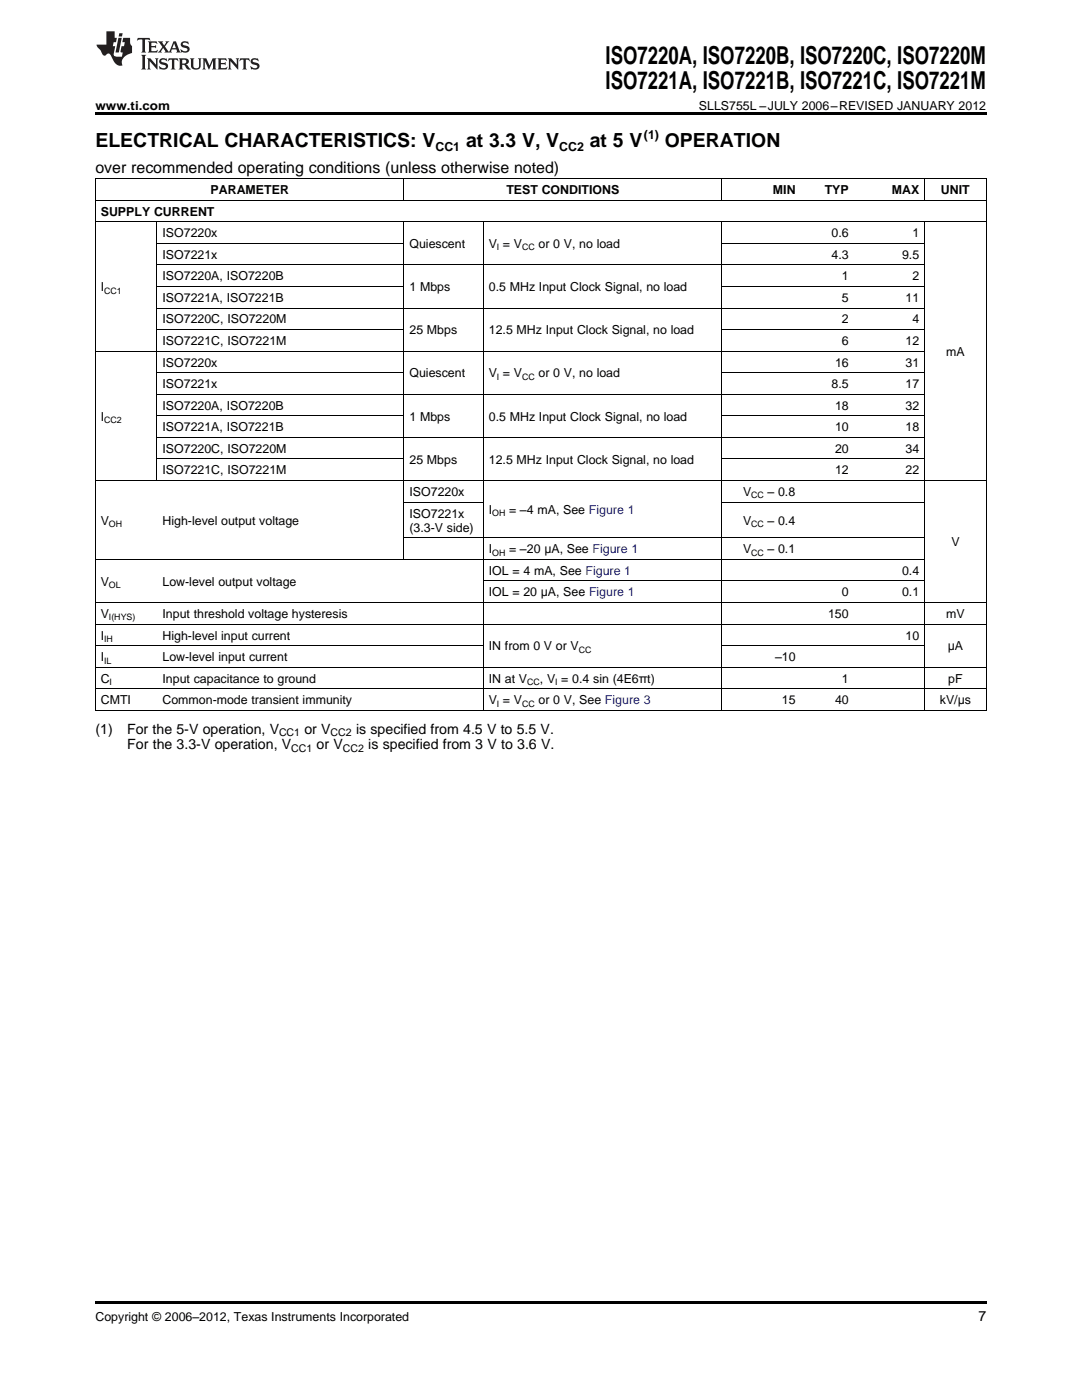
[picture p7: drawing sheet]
<svg xmlns="http://www.w3.org/2000/svg" width="216mm" height="279mm" viewBox="0 0 216 279" stroke-linecap="round" stroke-linejoin="round" font-family="sans-serif">
<defs><g id="words">
<g font-size="4.9">
<text x="120.8" y="12.8">ISO7220A, ISO7220B, ISO7220C, ISO7220M</text>
<text x="120.8" y="17.8">ISO7221A, ISO7221B, ISO7221C, ISO7221M</text>
</g>
<g font-size="3.9">
<text x="19" y="29.3">ELECTRICAL CHARACTERISTICS: V</text>
<text x="93" y="29.3">at 3.3 V, V</text>
<text x="117.7" y="29.3">at 5 V</text>
<text x="132.6" y="29.3">OPERATION</text>
</g>
<text font-size="3.2" x="19" y="34.4">over recommended operating conditions (unless otherwise noted)</text>
<g font-size="2.8">
<text x="19" y="146.4">(1)</text>
<text x="25.4" y="146.4">For the 5-V operation, V</text>
<text x="25.4" y="149.6">For the 3.3-V operation, V</text>
<text x="60.8" y="146.4">or V</text>
<text x="63.2" y="149.6">or V</text>
<text x="71.1" y="146.4">is specified from 4.5 V to 5.5 V.</text>
<text x="73.5" y="149.6">is specified from 3 V to 3.6 V.</text>
<text x="195.3" y="263.6">7</text>
</g>
<g font-size="2.5">
<text x="19" y="21.9">www.ti.com</text>
<text x="139.5" y="21.9">SLLS755L –JULY 2006–REVISED JANUARY 2012</text>
<text x="128.5" y="27.7">(1)</text>
<text x="86.9" y="30.1">CC1</text>
<text x="111.6" y="30.1">CC2</text>
<text x="42" y="38.7">PARAMETER</text>
<text x="101" y="38.7">TEST CONDITIONS</text>
<text x="154.2" y="38.7">MIN</text>
<text x="164.6" y="38.7">TYP</text>
<text x="177.9" y="38.7">MAX</text>
<text x="187.7" y="38.7">UNIT</text>
<text x="20.1" y="43">SUPPLY CURRENT</text>
<text x="32.4" y="47.3">ISO7220x</text>
<text x="165.9" y="47.3">0.6</text>
<text x="182.1" y="47.3">1</text>
<text x="32.4" y="51.6">ISO7221x</text>
<text x="81.7" y="49.5">Quiescent</text>
<text x="97.5" y="49.5">V = V</text>
<text x="107.5" y="49.5">or 0 V, no load</text>
<text x="165.9" y="51.6">4.3</text>
<text x="180" y="51.6">9.5</text>
<text x="20.1" y="58.1">I</text>
<text x="32.4" y="56">ISO7220A, ISO7220B</text>
<text x="81.7" y="58.1">1 Mbps</text>
<text x="97.5" y="58.1">0.5 MHz Input Clock Signal, no load</text>
<text x="168" y="56">1</text>
<text x="182.1" y="56">2</text>
<text x="32.4" y="60.3">ISO7221A, ISO7221B</text>
<text x="32.4" y="64.6">ISO7220C, ISO7220M</text>
<text x="168" y="60.3">5</text>
<text x="168" y="64.6">2</text>
<text x="180.7" y="60.3">11</text>
<text x="182.1" y="64.6">4</text>
<text x="32.4" y="68.9">ISO7221C, ISO7221M</text>
<text x="81.7" y="66.7">25 Mbps</text>
<text x="97.5" y="66.7">12.5 MHz Input Clock Signal, no load</text>
<text x="168" y="68.9">6</text>
<text x="180.7" y="68.9">12</text>
<text x="188.8" y="71">mA</text>
<text x="32.4" y="73.2">ISO7220x</text>
<text x="32.4" y="77.5">ISO7221x</text>
<text x="81.7" y="75.3">Quiescent</text>
<text x="97.5" y="75.3">V = V</text>
<text x="107.5" y="75.3">or 0 V, no load</text>
<text x="165.9" y="77.5">8.5</text>
<text x="166.6" y="73.2">16</text>
<text x="180.7" y="73.2">31</text>
<text x="180.7" y="77.5">17</text>
<text x="20.1" y="83.9">I</text>
<text x="32.4" y="81.8">ISO7220A, ISO7220B</text>
<text x="81.7" y="83.9">1 Mbps</text>
<text x="97.5" y="83.9">0.5 MHz Input Clock Signal, no load</text>
<text x="166.6" y="81.8">18</text>
<text x="180.7" y="81.8">32</text>
<text x="32.4" y="86.1">ISO7221A, ISO7221B</text>
<text x="166.6" y="86.1">10</text>
<text x="180.7" y="86.1">18</text>
<text x="32.4" y="90.4">ISO7220C, ISO7220M</text>
<text x="32.4" y="94.7">ISO7221C, ISO7221M</text>
<text x="81.7" y="92.5">25 Mbps</text>
<text x="97.5" y="92.5">12.5 MHz Input Clock Signal, no load</text>
<text x="166.6" y="90.4">20</text>
<text x="166.6" y="94.7">12</text>
<text x="180.7" y="90.4">34</text>
<text x="180.7" y="94.7">22</text>
<text x="81.7" y="99">ISO7220x</text>
<text x="148.3" y="99">V</text>
<text x="153.2" y="99">– 0.8</text>
<text x="20.1" y="104.7">V</text>
<text x="32.4" y="104.7">High-level output voltage</text>
<text x="81.7" y="103.3">ISO7221x</text>
<text x="81.7" y="106.1">(3.3-V side)</text>
<text x="97.5" y="102.6">I</text>
<text x="101.6" y="102.6">= –4 mA, See Figure 1</text>
<text x="148.3" y="104.7">V</text>
<text x="153.2" y="104.7">– 0.4</text>
<text x="97.5" y="110.4">I</text>
<text x="101.6" y="110.4">= –20 μA, See Figure 1</text>
<text x="148.3" y="110.4">V</text>
<text x="153.2" y="110.4">– 0.1</text>
<text x="189.8" y="109">V</text>
<text x="20.1" y="116.9">V</text>
<text x="32.4" y="116.9">Low-level output voltage</text>
<text x="97.5" y="114.7">IOL = 4 mA, See Figure 1</text>
<text x="97.5" y="119">IOL = 20 μA, See Figure 1</text>
<text x="168" y="119">0</text>
<text x="180" y="114.7">0.4</text>
<text x="180" y="119">0.1</text>
<text x="20.1" y="123.3">V</text>
<text x="32.4" y="123.3">Input threshold voltage hysteresis</text>
<text x="165.2" y="123.3">150</text>
<text x="188.8" y="123.3">mV</text>
<text x="20.1" y="127.6">I</text>
<text x="20.1" y="131.9">I</text>
<text x="32.4" y="127.6">High-level input current</text>
<text x="32.4" y="131.9">Low-level input current</text>
<text x="97.5" y="129.8">IN from 0 V or V</text>
<text x="154.7" y="131.9">–10</text>
<text x="180.7" y="127.6">10</text>
<text x="189.1" y="129.8">μA</text>
<text x="20.1" y="136.2">C</text>
<text x="32.4" y="136.2">Input capacitance to ground</text>
<text x="97.5" y="136.2">IN at V</text>
<text x="107.7" y="136.2">, V = 0.4 sin (4E6πt)</text>
<text x="168" y="136.2">1</text>
<text x="189.2" y="136.2">pF</text>
<text x="20.1" y="140.5">CMTI</text>
<text x="32.4" y="140.5">Common-mode transient immunity</text>
<text x="97.5" y="140.5">V = V</text>
<text x="107.5" y="140.5">or 0 V, See Figure 3</text>
<text x="156" y="140.5">15</text>
<text x="166.6" y="140.5">40</text>
<text x="187.5" y="140.5">kV/μs</text>
<text x="19" y="263.6">Copyright © 2006–2012, Texas Instruments Incorporated</text>
</g>
<g font-size="2.1">
<text x="55.7" y="147">CC1</text>
<text x="66" y="147">CC2</text>
<text x="58.1" y="150.1">CC1</text>
<text x="68.4" y="150.1">CC2</text>
</g>
<g font-size="1.8">
<text x="99.2" y="50">I</text>
<text x="104.2" y="50">CC</text>
<text x="20.8" y="58.6">CC1</text>
<text x="99.2" y="75.8">I</text>
<text x="104.2" y="75.8">CC</text>
<text x="20.8" y="84.4">CC2</text>
<text x="149.9" y="99.5">CC</text>
<text x="21.7" y="105.2">OH</text>
<text x="98.2" y="103">OH</text>
<text x="149.9" y="105.2">CC</text>
<text x="98.2" y="110.9">OH</text>
<text x="149.9" y="110.9">CC</text>
<text x="21.7" y="117.4">OL</text>
<text x="21.7" y="123.8">I(HYS)</text>
<text x="20.8" y="128.1">IH</text>
<text x="115.5" y="130.3">CC</text>
<text x="20.8" y="132.4">IL</text>
<text x="21.9" y="136.7">I</text>
<text x="105.2" y="136.7">CC</text>
<text x="110.8" y="136.7">I</text>
<text x="99.2" y="141">I</text>
<text x="104.2" y="141">CC</text>
</g>
</g></defs>
<g fill="#231f20">
<path d="M27.5 7.6l-.1 .5 .4-.2h.6v.1v2.1l-.2 .4h1l-.3-.4v-2.1l.1-.1h.5l.5 .2-.2-.5zM29.5 8.3l.2 .3v1.5l-.2 .4h1.8l.2-.6a1.04 1.04 0 0 1-1.3 .2v-.7h.6l.3 .2v-.6l-.3 .2h-.6v-.6l.8-.1 .4 .3-.2-.5zM31.5 8.3l.9 1.1-.9 1.1h.8l-.2-.2 .5-.7 .4 .7-.2 .2h1.5l-.1-.2 .1-.4h.9l.1 .4-.2 .2h1l-.3-.3-.7-1.9h-.5l-.9 2-.8-1 .9-1h-.8l.1 .3-.3 .5-.4-.6 .2-.2zM34.7 8.6l.4 1h-.7zM36.3 8.4a.63 .63 0 0 0-.2 .7 .63 .63 0 0 0 .6 .4l.6 .2 .1 .2a.75 .75 0 0 1-.7 .4 .75 .75 0 0 1-.6-.5l.1 .7 .1-.1a1.11 1.11 0 0 0 1.5-.6 1.13 1.13 0 0 0-1.2-.8l-.1-.4a1.04 1.04 0 0 1 1.2 .2l-.2-.5-.1 .1-.5-.2zM28.2 10.9l.2 .4v2.2l-.2 .4h1l-.3-.4v-2.2l.3-.4zM29.3 11.6l.3 .4v1.5l-.3 .4h.8l-.2-.4v-1.3l1.5 1.7v-1.9l.2-.4h-.7l.2 .4v.9l-1.1-1.3zM32 11.8a.62 .62 0 0 0-.2 .7 .62 .62 0 0 0 .6 .4l.6 .1 .1 .3a.76 .76 0 0 1-.7 .3 .76 .76 0 0 1-.6-.4l.1 .7 .1-.1a1.11 1.11 0 0 0 1.5-.6 1.13 1.13 0 0 0-1.2-.8l-.1-.4a1.04 1.04 0 0 1 1.2 .2l-.2-.6-.1 .1-.5-.1zM33.7 11.6l-.2 .6a.61 .61 0 0 1 .8-.3v1.6l-.2 .4h.9l-.2-.4v-1.6a.63 .63 0 0 1 .8 .3l-.2-.6zM35.6 11.6l.3 .4v1.5l-.3 .4h1l-.2-.2v-.8l.5 .2a.76 .76 0 0 0 1.2 .7l-1-1a.58 .58 0 0 0 .6-.5 .58 .58 0 0 0-.5-.6zM36.4 11.9h.1a.45 .45 0 0 1 .5 .1 .45 .45 0 0 1 .1 .5l-.7 .2zM37.9 11.6l.2 .2a2.17 2.17 0 0 0 .3 1.9 .99 .99 0 0 0 1.6-.6v-1.1l.2-.4h-.7l.2 .2a1.92 1.92 0 0 1-.2 1.8 .6 .6 0 0 1-.9-.5v-1.1l.2-.4zM40.4 11.6l.2 .4v1.5l-.2 .4h.7l-.2-.4v-1.4l.8 1.8 .8-1.8v1.4l-.2 .4h.9l-.2-.4v-1.5l.2-.4h-.8l-.6 1.5-.6-1.5zM43.4 11.6l.2 .4v1.5l-.2 .4h1.8l.2-.6a1.04 1.04 0 0 1-1.3 .1v-.6h.5l.4 .2v-.6l-.4 .2h-.5v-.7h.8l.3 .3-.1-.6zM45.5 11.6l.2 .4v1.5l-.2 .4h.7l-.2-.4v-1.3l1.5 1.7v-1.9l.2-.4h-.7l.2 .4v.9l-1.1-1.3zM47.9 11.6l-.1 .6a.61 .61 0 0 1 .8-.3v1.6l-.3 .4h1l-.3-.4 .1-1.6a.63 .63 0 0 1 .7 .3l-.1-.6zM50.2 11.8a.62 .62 0 0 0-.2 .7 .62 .62 0 0 0 .6 .4l.6 .1 .2 .3a.76 .76 0 0 1-.8 .3 .76 .76 0 0 1-.6-.4l.1 .7 .2-.1a1.11 1.11 0 0 0 1.5-.6 1.13 1.13 0 0 0-1.3-.8l-.1-.4a1.04 1.04 0 0 1 1.2 .2l-.1-.6-.2 .1-.5-.1z"/>
<path d="M21.2 6.3v2.6h-1.9l.1 .4 .7 .9a.91 .91 0 0 0 1 .8 .56 .56 0 0 1 .5-.3 .56 .56 0 0 1 .5 .3l.4 .8a1.53 1.53 0 0 0 1.9 1.2 1.54 1.54 0 0 1 1-2.1l.9-.3v-1.4a1.52 1.52 0 0 1-.3-1.6h-1.4l-.2 .8h.5l-.2 .8h-.4l-.2 1v.2l.4 .1-.2 .8a1.93 1.93 0 0 1-1.6-.3l.3-1.8h-.5l.2-.8h.4l.2-.8h-.4v-1.3zM23.6 7.6l-.6 2.9h.7l.6-2.9zM23.8 6.6l-.1 .7h.6l.2-.7z"/>
</g>
<path d="M19 22.5h177.8v.5h-177.8zM19 259.7h177.8v.5h-177.8z" fill="#000"/>
<g fill="none" stroke="#000" stroke-width=".2">
<path d="M19 40h177.8M19 35.6h177.8M19.1 35.7v106.1M80.6 35.7v4.3M144 35.7v4.3M184.4 35.7v4.3M196.8 35.7v106.1M19 44.3h177.8M31.3 44.3v51.7M31.4 57.2h49.2M31.4 52.9h153.1M31.4 48.6h49.2"/>
<path d="M80.6 44.3v67.4M96.4 44.3v97.5M144 44.3v97.5M144 57.2h40.5M144 48.6h40.5M184.4 44.3v97.5M19 70.1h165.5M31.4 78.7h153.1M31.4 74.4h49.2M31.4 65.8h49.2M31.4 61.5h153.1M144 74.4h40.5"/>
<path d="M144 65.8h40.5M19 95.9h177.8M31.4 91.6h49.2M31.4 87.3h153.1M31.4 83h49.2M144 91.6h40.5M144 83h40.5M19 111.6h165.5M80.6 107.3h103.9M80.6 100.2h15.9M96.5 115.9h88M144 100.2h40.5"/>
<path d="M19 137.5h177.8M19 133.2h177.8M19 128.9h77.5M19 124.5h177.8M19 120.2h177.8M144 128.9h40.5M19 141.8h177.8"/>
</g>
<use href="#words"/>
</svg>
